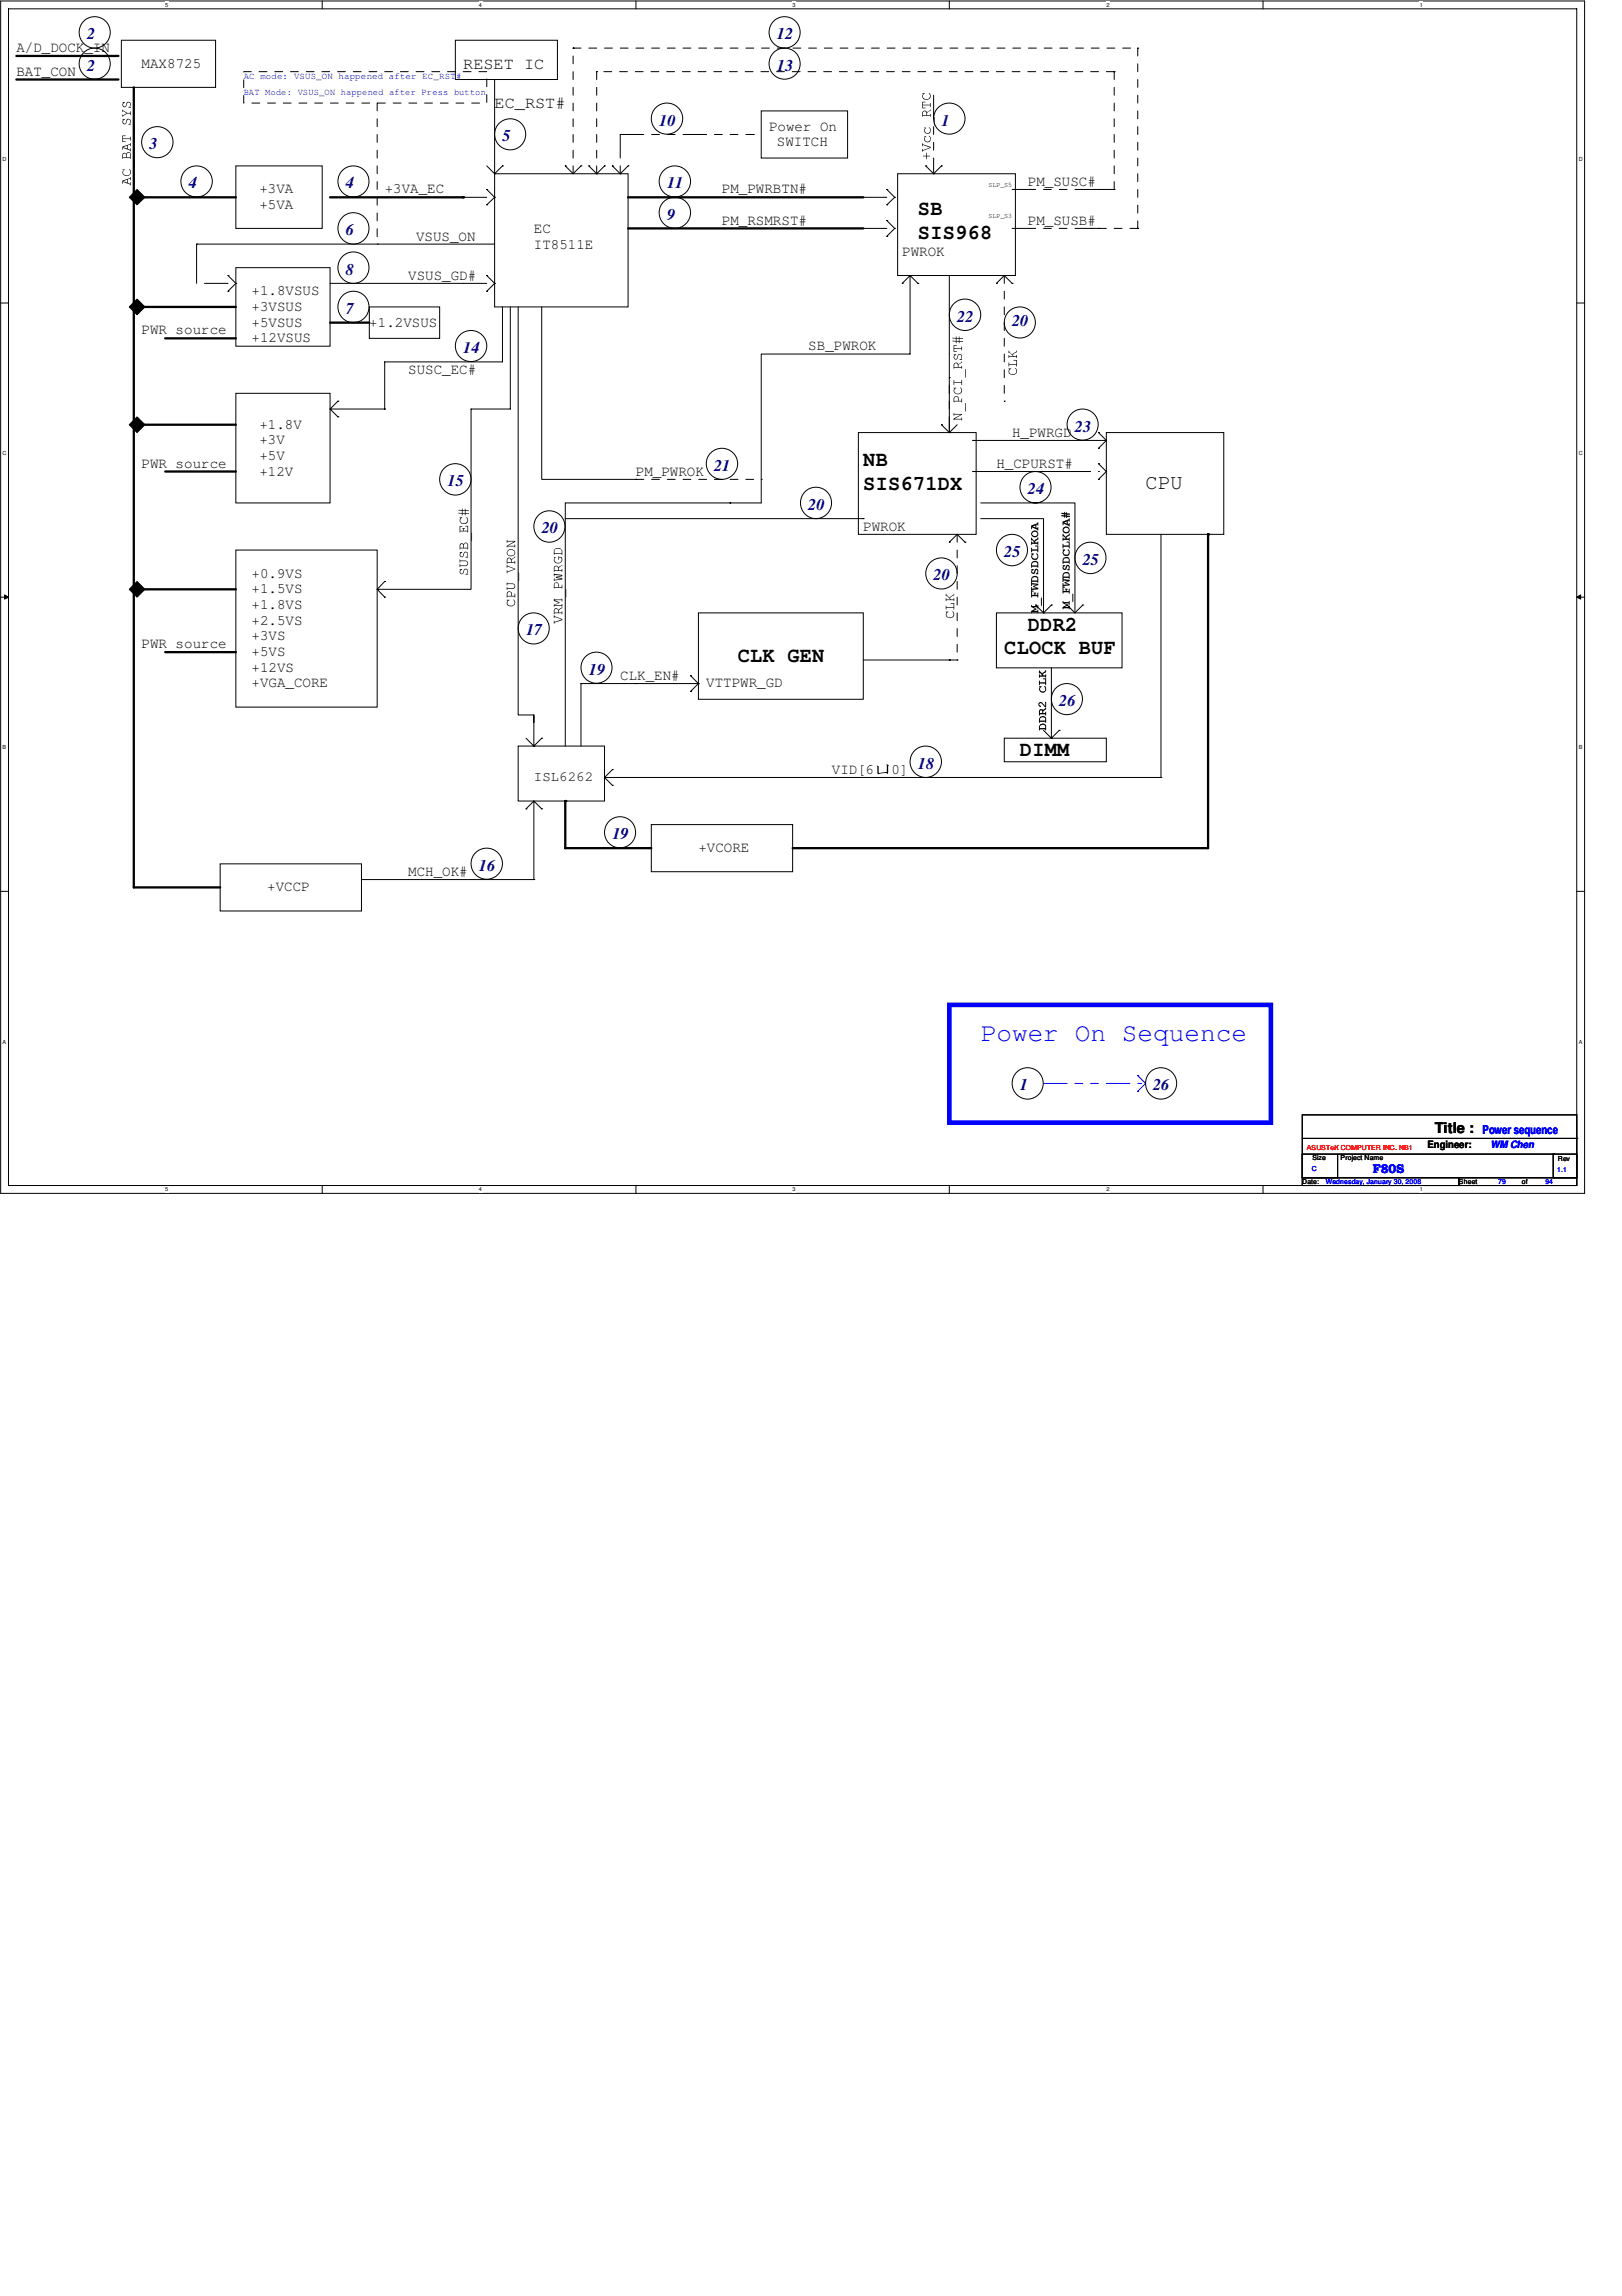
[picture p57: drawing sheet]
<svg xmlns="http://www.w3.org/2000/svg" width="210mm" height="297mm" viewBox="0 0 210 297" stroke-linecap="round" stroke-linejoin="round" font-family="sans-serif">
<defs><g id="words">
<text font-size="3.3" fill="#00f" x="126.9" y="134.7">Power On Sequence</text>
<g font-size="2.7">
<text x="118.8" y="27.8">SB</text>
<text x="118.8" y="30.9">SIS968</text>
<text x="111.7" y="60.2">NB</text>
<text x="111.7" y="63.4">SIS671DX</text>
<text x="148.3" y="63.2">CPU</text>
<text x="133" y="81.6">DDR2</text>
<text x="95.5" y="85.6">CLK GEN</text>
<text x="130" y="84.6">CLOCK BUF</text>
<text x="132" y="97.8">DIMM</text>
</g>
<g font-size="2.1" fill="#000080">
<text x="11.3" y="5.1">2</text>
<text x="100.5" y="5.1">12</text>
<text x="11.3" y="9.1">2</text>
<text x="100.5" y="9.1">13</text>
<text x="85.3" y="16.3">10</text>
<text x="19.3" y="19.3">3</text>
<text x="65" y="18.3">5</text>
<text x="24.4" y="24.4">4</text>
<text x="44.7" y="24.4">4</text>
<text x="86.3" y="24.4">11</text>
<text x="86.3" y="28.4">9</text>
<text x="44.7" y="30.4">6</text>
<text x="44.7" y="35.5">8</text>
<text x="44.7" y="40.6">7</text>
<text x="123.9" y="41.6">22</text>
<text x="59.9" y="45.7">14</text>
<text x="131" y="42.1">20</text>
<text x="139.1" y="55.8">23</text>
<text x="57.9" y="62.9">15</text>
<text x="92.4" y="60.9">21</text>
<text x="104.6" y="66">20</text>
<text x="133" y="63.9">24</text>
<text x="70.1" y="69">20</text>
<text x="120.8" y="75.1">20</text>
<text x="130" y="72.1">25</text>
<text x="140.1" y="73.1">25</text>
<text x="68.1" y="82.2">17</text>
<text x="76.2" y="87.3">19</text>
<text x="137.1" y="91.4">26</text>
<text x="118.8" y="99.4">18</text>
<text x="62" y="112.6">16</text>
<text x="79.2" y="108.6">19</text>
<text x="132" y="141.1">1</text>
<text x="149.2" y="141.1">26</text>
</g>
<g font-size="2.1">
<text x="59.9" y="8.9">RESET IC</text>
<text x="64" y="14">EC_RST#</text>
</g>
<text font-size="2.1" fill="#0000a0" x="121.8" y="16.3">1</text>
<g font-size="1.9">
<text x="2.1" y="6.8">A/D_DOCK_IN</text>
<text x="2.1" y="9.8">BAT_CON</text>
<text x="18.3" y="8.8">MAX8725</text>
<text x="99.5" y="16.9">Power On</text>
<text x="100.5" y="18.9">SWITCH</text>
<text x="33.6" y="27.1">+5VA</text>
<text x="33.6" y="25">+3VA</text>
<text x="49.8" y="25">+3VA_EC</text>
<text x="93.4" y="25">PM_PWRBTN#</text>
<text x="93.4" y="29.1">PM_RSMRST#</text>
<text x="133" y="24">PM_SUSC#</text>
<text x="133" y="29.1">PM_SUSB#</text>
<text x="53.8" y="31.1">VSUS_ON</text>
<text x="69.1" y="30.1">EC</text>
<text x="69.1" y="32.2">IT8511E</text>
<text x="116.8" y="33.1">PWROK</text>
<text x="32.6" y="40.3">+3VSUS</text>
<text x="32.6" y="38.2">+1.8VSUS</text>
<text x="52.8" y="36.2">VSUS_GD#</text>
<text x="18.3" y="43.3">PWR source</text>
<text x="32.6" y="42.3">+5VSUS</text>
<text x="32.6" y="44.3">+12VSUS</text>
<text x="47.8" y="42.3">+1.2VSUS</text>
<text x="104.6" y="45.3">SB_PWROK</text>
<text x="52.8" y="48.3">SUSC_EC#</text>
<text x="33.6" y="55.5">+1.8V</text>
<text x="33.6" y="59.5">+5V</text>
<text x="33.6" y="57.5">+3V</text>
<text x="131" y="56.5">H_PWRGD</text>
<text x="18.3" y="60.5">PWR source</text>
<text x="33.6" y="61.6">+12V</text>
<text x="82.3" y="61.6">PM_PWROK</text>
<text x="128.9" y="60.5">H_CPURST#</text>
<text x="111.7" y="68.7">PWROK</text>
<text x="32.6" y="74.8">+0.9VS</text>
<text x="32.6" y="76.7">+1.5VS</text>
<text x="18.3" y="83.9">PWR source</text>
<text x="32.6" y="80.8">+2.5VS</text>
<text x="32.6" y="78.8">+1.8VS</text>
<text x="32.6" y="82.8">+3VS</text>
<text x="32.6" y="86.9">+12VS</text>
<text x="32.6" y="88.9">+VGA_CORE</text>
<text x="32.6" y="84.9">+5VS</text>
<text x="80.3" y="87.9">CLK_EN#</text>
<text x="91.4" y="88.9">VTTPWR_GD</text>
<text x="107.7" y="100.1">VID[6</text>
<text x="115.4" y="100.1">0]</text>
<text x="52.8" y="113.3">MCH_OK#</text>
<text x="90.4" y="110.2">+VCORE</text>
<text x="34.6" y="115.3">+VCCP</text>
<text x="185.7" y="146.5">Title :</text>
</g>
<text font-size="1.8" x="69.1" y="101">ISL6262</text>
<g font-size="1.6" fill="#00f">
<text x="191.9" y="146.8">Power sequence</text>
<text x="177.7" y="151.8">F80S</text>
</g>
<text font-size="1.3" x="184.7" y="148.5">Engineer:</text>
<text font-size="1.3" fill="#00f" x="192.9" y="148.5">WM Chen</text>
<g font-size="1.2" fill="#00f">
<text x="31.5" y="10.2">AC mode: VSUS_ON happened after EC_RST#</text>
<text x="31.5" y="12.3">BAT Mode: VSUS_ON happened after Press button</text>
</g>
<g font-size=".9">
<text x="127.9" y="28.2">SLP_S3</text>
<text x="127.9" y="24.2">SLP_S5</text>
<text x="168.5" y="153.2">Date:</text>
<text x="169.8" y="150.1">Size</text>
<text x="173.5" y="150.1">Project Name</text>
<text x="188.8" y="153.2">Sheet</text>
<text x="196.9" y="153.2">of</text>
<text x="201.6" y="150.2">Rev</text>
</g>
<text font-size=".9" fill="#f00" x="169.1" y="148.7">ASUSTeK COMPUTER INC. NB1</text>
<g font-size=".9" fill="#00f">
<text x="169.8" y="151.6">C</text>
<text x="171.6" y="153.2">Wednesday, January 30, 2008</text>
<text x="193.9" y="153.2">79</text>
<text x="200" y="153.2">94</text>
<text x="201.5" y="151.6">1.1</text>
</g>
<g font-size=".7">
<text x="21.4" y=".9">5</text>
<text x="62" y=".9">4</text>
<text x="102.6" y=".9">3</text>
<text x="143.2" y=".9">2</text>
<text x="183.7" y=".9">1</text>
<text x=".3" y="20.8">D</text>
<text x="204.3" y="20.8">D</text>
<text x=".3" y="58.9">C</text>
<text x="204.3" y="58.9">C</text>
<text x=".3" y="96.9">B</text>
<text x="204.3" y="96.9">B</text>
<text x=".3" y="135">A</text>
<text x="204.3" y="135">A</text>
<text x="21.4" y="154.1">5</text>
<text x="62" y="154.1">4</text>
<text x="102.6" y="154.1">3</text>
<text x="143.2" y="154.1">2</text>
<text x="183.7" y="154.1">1</text>
</g>
</g></defs>
<path d="M.1 .1h205v154.3h-205zM1.1 1.1h202.9v152.3h-202.9z" fill="none" stroke="#000" stroke-width=".13"/>
<g fill="#fff">
<path d="M21.4 .2h.4v.9h-.4z"/>
<path d="M21.4 153.5h.4v.8h-.4z"/>
</g>
<path d="M41.7 .1v1M41.7 153.4v1" fill="none" stroke="#000" stroke-width=".13"/>
<g fill="#fff">
<path d="M62 .2h.4v.9h-.4z"/>
<path d="M62 153.5h.4v.8h-.4z"/>
</g>
<path d="M82.3 .1v1M82.3 153.4v1" fill="none" stroke="#000" stroke-width=".13"/>
<g fill="#fff">
<path d="M102.5 .2h.5v.9h-.5z"/>
<path d="M102.5 153.5h.5v.8h-.5z"/>
</g>
<path d="M122.9 .1v1M122.9 153.4v1" fill="none" stroke="#000" stroke-width=".13"/>
<g fill="#fff">
<path d="M143.1 .2h.5v.9h-.5z"/>
<path d="M143.1 153.5h.5v.8h-.5z"/>
</g>
<path d="M163.4 .1v1M163.4 153.4v1" fill="none" stroke="#000" stroke-width=".13"/>
<g fill="#fff">
<path d="M183.7 .2h.4v.9h-.4z"/>
<path d="M183.7 153.5h.4v.8h-.4z"/>
<path d="M.3 20.2h.5v.8h-.5z"/>
<path d="M204.3 20.2h.5v.8h-.5z"/>
<path d="M.3 58.2h.5v.9h-.5z"/>
<path d="M204.3 58.2h.5v.9h-.5z"/>
</g>
<path d="M.1 39.2h1M204 39.2h1.1" fill="none" stroke="#000" stroke-width=".13"/>
<g fill="#fff">
<path d="M.3 96.3h.5v.8h-.5z"/>
<path d="M204.3 96.3h.5v.8h-.5z"/>
</g>
<path d="M.1 77.3h1M.6 77l.5 .3-.5 .2zM204 77.3l.6-.3v.5zM204 77.3h1.1" fill="none" stroke="#000" stroke-width=".13"/>
<path d="M.6 77l.5 .3-.5 .2zM204 77.3l.6-.3v.5z" fill="#000"/>
<g fill="#fff">
<path d="M.3 134.3h.5v.9h-.5z"/>
<path d="M204.3 134.3h.5v.9h-.5z"/>
</g>
<path d="M17.7 53.9l1.1 1-1.1 1.1-1-1.1zM.1 115.3h1M204 115.3h1.1M168.5 144.2h35.5v8.2h-35.5zM168.5 149.3h4.6v3.1h-4.6zM168.5 152.4h20.3v1h-20.3zM168.5 147.3h35.5M173.2 149.3h27.8M188.8 152.4h15.2v1h-15.2zM201 149.3h3v3.1h-3zM201 149.3h.1M204 147.3h.1" fill="none" stroke="#000" stroke-width=".13"/>
<path d="M2.1 7.2h13.2" fill="none" stroke="#000" stroke-width=".3"/>
<path d="M80.3 17.4h17.2M97.5 17.4h.1" fill="none" stroke="#000" stroke-width=".13" stroke-dasharray="3 1 1 1 1 1"/>
<path d="M17.7 53.9l1.1 1-1.1 1.1-1-1.1z" fill="#000"/>
<path d="M122.6 129.7h42.2v.3h-.3v.3h-41.4v14.6h41.1v-14.9h.3v.3v-.3h.3v15.5h-42.2z" fill="#00f"/>
<g fill="none" stroke="#000" stroke-width=".13">
<path d="M15.7 5.2h12.2v6.1h-12.2zM58.9 5.2h13.2v5.1h-13.2zM64 10.3v12.2M98.5 14.4h11.2v6h-11.2zM16.7 39.7l1-1 1.1 1-1.1 1zM16.7 25.5l1-1 1.1 1-1.1 1zM25.4 31.6h.1M25.4 31.6v5.1M25.4 31.6h38.6M29.5 37.7h.1M29.5 35.6h.1M29.5 35.6l1 1.1-1 1"/>
<path d="M30.5 21.5h11.2v8h-11.2zM30.5 34.6h12.2v10.2h-12.2zM42.7 36.7h17.2M47.8 39.7h9.1v4.1h-9.1zM63 35.6h.1M63 37.7h.1M63 26.5h.1M63 24.5h.1M63 21.5l1 1M63 35.6l1 1.1-1 1M63 24.5l1 1-1 1M64 22.5h17.3v17.2h-17.3z"/>
<path d="M64 22.5h.1M65 21.5h.1M65 21.5l-1 1M65 39.7v7.1h-15.2v6.1M66 39.7v13.2h-5v23.3h-12.2M67.1 39.7v52.8h2v1M70.1 39.7v22.3h12.2M73.2 21.5h.1M73.2 21.5l1 1 1-1M75.2 21.5h.1M76.2 21.5h.1M76.2 21.5l1 1 1-1"/>
<path d="M78.2 21.5h.1M79.2 21.5h.1M79.2 21.5l1.1 1 1-1M81.3 21.5h.1M114.8 24.5h.1M114.8 28.5h.1M114.8 26.5h.1M114.8 30.6h.1M114.8 24.5l1 1-1 1M114.8 28.5l1 1-1 1.1M116.2 22.5h15.2v13.1h-15.2zM116.8 36.7h.1"/>
<path d="M117.8 35.6v10.2h-19.3v19.3h-25.3v31.4M117.8 35.6l1 1.1M117.8 35.6l-1 1.1M118.8 36.7h.1M119.8 21.5h.1M119.8 21.5l1 1 1-1M121.8 21.5h.1M122.9 35.6v10.2M128.9 36.7h.1M128.9 36.7l1.1-1.1 1 1.1M131 36.7h.1M142.2 24.5h2"/>
<path d="M144.2 24.5h.1M30.5 50.9h12.2v14.2h-12.2zM42.7 52.9l1 1M42.7 52.9h7.1M43.7 51.9h.1M43.7 53.9h.1M43.7 51.9l-1 1M49.8 52.9h.1M111.1 56h15.2v13.1h-15.2zM121.8 54.9h.1M121.8 54.9l1.1 1.1M122.9 48.9h.1"/>
<path d="M122.9 56h.1M122.9 48.9v7.1M123.9 54.9l-1 1.1M125.9 57h.1M125.9 57h17.3M142.2 60h.1M142.2 56h.1M142.2 58h.1M142.2 60l1 1-1 1M142.2 56l1 1M143.2 56h15.2v13.1h-15.2zM143.2 57l-1 1"/>
<path d="M16.7 76.2l1-1 1.1 1-1.1 1.1zM30.5 71.2h18.3v20.3h-18.3zM48.8 76.2l1 1.1M49.8 77.3h.1M49.8 75.2h.1M49.8 75.2l-1 1M73.2 67.1h38.5M82.3 62h.1M90.4 79.3h21.3v11.2h-21.3zM94.4 65.1h.1M111.7 67.1h.1M122.9 70.1h.1"/>
<path d="M122.9 70.1l1-1 1 1M124.9 70.1h.1M125.9 61h.1M125.9 61h12.2M126.9 65.1h12.2v14.2M126.9 67.1h8.1v12.2M128.9 79.3h16.3v7.1h-16.3zM134 78.3h.1M134 78.3l1 1M135 79.3h.1M136.1 78.3h.1M136.1 78.3l-1.1 1"/>
<path d="M138.1 78.3h.1M138.1 78.3l1 1M140.1 78.3h.1M140.1 78.3l-1 1M142.2 62h.1M150.2 69.1v31.5M67.1 96.5h11.1v7.1h-11.1zM68.1 95.5l1 1M69.1 96.5h.1M69.1 92.5v4M70.1 95.5h.1M70.1 95.5l-1 1"/>
<path d="M75.2 88.4h.1M75.2 88.4v8.1M75.2 88.4h15.2M79.2 99.6h.1M79.2 99.6l-1 1M82.3 88.4h.1M89.4 89.5h.1M89.4 87.4h.1M89.4 87.4l1 1M90.4 88.4h.1M90.4 88.4l-1 1.1M111.7 85.4h12.2"/>
<path d="M122.9 85.4h.1M130 95.5h13.2v3.1h-13.2zM135 94.5l1.1 1M136.1 95.5h.1M136.1 86.4v9.1M137.1 94.5h.1M137.1 94.5l-1 1M28.5 111.8h18.3v6.1h-18.3zM46.8 113.8h22.3M68.1 104.6h.1M69.1 113.8h.1M69.1 103.6v10.2"/>
<path d="M69.1 103.6l1 1M69.1 103.6l-1 1M70.1 104.6h.1M78.2 100.6h72M78.2 100.6l1 1M79.2 101.6h.1M84.3 106.7h18.3v6.1h-18.3zM150.2 100.6h.1"/>
<circle cx="12.2" cy="4.2" r="2.03"/>
<circle cx="12.2" cy="8.2" r="2.02"/>
<circle cx="20.4" cy="18.4" r="2.03"/>
<circle cx="66" cy="17.4" r="2.01"/>
<circle cx="86.3" cy="15.3" r="2.03"/>
<circle cx="101.5" cy="4.2" r="2.03"/>
<circle cx="101.5" cy="8.2" r="2.02"/>
<circle cx="122.9" cy="15.3" r="2.03"/>
<circle cx="25.4" cy="23.5" r="2.03"/>
<circle cx="45.7" cy="34.6" r="2.03"/>
<circle cx="45.7" cy="29.5" r="2.03"/>
<circle cx="45.7" cy="39.7" r="2.03"/>
<circle cx="45.7" cy="23.5" r="2.02"/>
<circle cx="87.3" cy="27.5" r="2.03"/>
<circle cx="87.3" cy="23.5" r="2.03"/>
<circle cx="61" cy="44.8" r="2.03"/>
<circle cx="124.9" cy="40.7" r="2.04"/>
<circle cx="132" cy="41.7" r="2.01"/>
<circle cx="140.1" cy="54.9" r="2.02"/>
<circle cx="58.9" cy="62" r="2.04"/>
<circle cx="71.1" cy="68.1" r="2.03"/>
<circle cx="93.4" cy="60" r="2.02"/>
<circle cx="105.6" cy="65.1" r="2.03"/>
<circle cx="121.8" cy="74.2" r="2.03"/>
<circle cx="130.9" cy="71.2" r="2.02"/>
<circle cx="134" cy="63" r="2.03"/>
<circle cx="141.1" cy="72.2" r="2.03"/>
<circle cx="69.1" cy="81.3" r="2.02"/>
<circle cx="77.2" cy="86.4" r="2.02"/>
<circle cx="119.8" cy="98.5" r="2.04"/>
<circle cx="138.1" cy="90.4" r="2.02"/>
<circle cx="63" cy="111.7" r="2.03"/>
<circle cx="80.2" cy="107.7" r="2.02"/>
<circle cx="133" cy="140.2" r="2.03"/>
<circle cx="150.2" cy="140.2" r="2.03"/>
</g>
<g fill="none" stroke="#000" stroke-width=".3">
<path d="M2.1 10.3h13.2M17.3 11.3v103.5h11.2M17.3 25.5h13.2M18.3 39.7h12.2M42.7 25.5h17.2M59.9 25.5h.1M81.3 25.5h30.4M81.3 29.5h30.4M18.3 54.9h12.2M21.4 43.8h9.1M42.7 41.7h5.1M18.3 76.2h12.2"/>
<path d="M21.4 61h9.1M156.3 69.1h.1M156.3 69.1v40.6h-53.7M21.4 84.4h9.1M73.2 103.6h.1M73.2 103.6v6.1h11.1"/>
</g>
<path d="M147.2 139.1h.1M147.2 139.1l1.1 1.1-1.1 1M147.2 141.2h.1" fill="none" stroke="#00f" stroke-width=".13"/>
<g fill="none" stroke="#000" stroke-width=".13" stroke-dasharray="3 1 1 1 1 1">
<path d="M80.3 17.4v5.1M120.8 12.3v10.2M26.5 36.7h4M30.5 36.7h.1M59.9 36.7h4.1M59.9 25.5h4.1M64 36.7h.1M64 25.5h.1M80.3 22.5h.1M111.7 25.5h4.1M111.7 29.5h4.1M115.8 25.5h.1"/>
<path d="M115.8 29.5h.1M120.8 22.5h.1M131 24.5h11.2M131 29.5h11.2M142.2 24.5h.1M142.2 29.5h.1M122.9 45.8v10.2M122.9 56h.1M138.1 61h4.1M142.2 61h.1"/>
</g>
<g fill="#000">
<path d="M15.9 15.4h.3a.26 .26 0 0 0-.3 .3 .26 .26 0 0 0 .3 .3l.1-.2a.34 .34 0 0 1 .4-.4 .34 .34 0 0 1 .2 .5l-.1 .1h.1v.1h-.3a.31 .31 0 0 0 .3-.4 .31 .31 0 0 0-.3-.2h-.1a.52 .52 0 0 1-.5 .6l-.1-.1a.36 .36 0 0 1 .1-.5zM15.9 13.2h.3a.26 .26 0 0 0-.3 .3 .26 .26 0 0 0 .3 .3l.1-.1a.36 .36 0 0 1 .2-.5 .36 .36 0 0 1 .5 .2 .36 .36 0 0 1-.2 .4h.1v.1h-.3a.29 .29 0 0 0 .3-.4 .29 .29 0 0 0-.4-.2l-.1 .2a.3 .3 0 0 1-.5 .3 .3 .3 0 0 1 .1-.5zM15.8 17.5h.5v.1h-.4v.3h.9l.1-.2v.5l-.1-.2h-.9v.3h.4v.1h-.5zM15.8 14.2h.1v.1l.6 .3h.3l.1-.2v.5l-.1-.2h-.3l-.6 .4v-.3v.1l.5-.3-.5-.2v.1zM17.4 16.3v-.1v1.1zM119.3 12.1h.4a.4 .4 0 0 0-.2 .5 .4 .4 0 0 0 .5 .2 .45 .45 0 0 0 .3-.3 .45 .45 0 0 0-.1-.5 .48 .48 0 0 1 .2 .7 .48 .48 0 0 1-.6 .2 .44 .44 0 0 1-.4-.3 .44 .44 0 0 1 .1-.5zM119.3 18.5h.1v.2l1 .3v.1l-1 .4v.1l-.1-.3h.1v.1l1-.3-1-.3v.1zM119.3 13.2h.5v.1h-.4v.2h1v-.1v-.1v.5v-.2h-1v.3h.4v.1h-.5zM119.6 17.6l.2 .1a.36 .36 0 0 0-.1 .5 .36 .36 0 0 0 .6 0 .36 .36 0 0 0 0-.5l-.1-.1a.43 .43 0 0 1 .2 .6 .43 .43 0 0 1-.6 .1 .43 .43 0 0 1-.1-.6zM119.6 16.5l.2 .1a.36 .36 0 0 0-.1 .5 .36 .36 0 0 0 .6 0 .36 .36 0 0 0 0-.5l-.1-.1a.43 .43 0 0 1 .2 .6 .43 .43 0 0 1-.6 .1 .43 .43 0 0 1-.1-.6zM119.4 20.2h.4l.1-.4v.4h.5h-.5v.4l-.1-.4h-.3zM120.9 15.2v1.1v-.1z"/>
<path d="M15.9 21.9h.3a.43 .43 0 0 0-.2 .6 .43 .43 0 0 0 .6 .2 .45 .45 0 0 0 .1-.8 .52 .52 0 0 1 0 .8 .52 .52 0 0 1-.8-.2 .33 .33 0 0 1 .1-.5zM17.4 20.6v1.1zM123.4 50.2h.3a.44 .44 0 0 0-.1 .6 .44 .44 0 0 0 .7 0 .44 .44 0 0 0 0-.6l-.1-.1a.49 .49 0 0 1 .3 .7 .49 .49 0 0 1-.7 .2l-.3-.2a.42 .42 0 0 1 0-.6zM123.4 45.9l.3-.1v.1a.24 .24 0 0 0-.3 .3 .25 .25 0 0 0 .5 .1 .36 .36 0 0 1 .1-.5 .36 .36 0 0 1 .5 .2 .36 .36 0 0 1-.1 .5h.1v.1l-.3-.1a.28 .28 0 0 0 .2-.3 .28 .28 0 0 0-.4-.2 .46 .46 0 0 1-.4 .5l-.1-.1a.36 .36 0 0 1 0-.5zM123.4 53.4h.1v.2h1l-1 .6h.9v-.2h.1v.4l-.1-.1h-.9l-.1 .1v-.3l1-.5h-.9l-.1 .2zM123.4 49.2l.1-.1v.3h.9v-.2l.1-.1v.7h-.1v-.3h-.9l-.1 .3zM123.4 44.7h.4h-.3v.3h.9v-.1l.1-.1v.5h-.1v-.2h-.9v.3h.3v.1h-.4zM124.9 52.2h.1v1.1zM124.9 47.8h.1v1.1l-.1-.1zM130.5 47.7h.4a.42 .42 0 0 0-.2 .6 .42 .42 0 0 0 .6 .1 .49 .49 0 0 0 .1-.8 .52 .52 0 0 1 0 .8 .52 .52 0 0 1-.8 0l-.1-.4 .1-.2h-.1zM130.5 46.9h.1v.2h.9v-.4h-.4v-.1h.5v.8h-.1v-.2h-.9v.2h-.1zM130.5 45.4l.5 .5 .1-.2 .4-.2 .1-.2v.3l-.4 .2-.1 .2 .1 .1h.3v-.2h.1v.4h-.1v-.1h-.9v.1h-.1v-.4h.1v.2h.5l-.5-.5v.1h-.1z"/>
<path d="M59.5 73.6h.3v.1a.23 .23 0 0 0-.2 .3 .23 .23 0 0 0 .3 .1 .37 .37 0 0 1 .2-.5 .37 .37 0 0 1 .5 .2 .37 .37 0 0 1-.1 .5h.1h-.4a.3 .3 0 0 0 .3-.3 .3 .3 0 0 0-.3-.3h-.1a.46 .46 0 0 1-.4 .6l-.1-.1a.36 .36 0 0 1 0-.5zM59.5 71.4h.3v.1a.23 .23 0 0 0-.2 .3 .23 .23 0 0 0 .3 .1 .37 .37 0 0 1 .2-.5 .37 .37 0 0 1 .5 .2 .37 .37 0 0 1-.1 .5h.1h-.4a.3 .3 0 0 0 .3-.3 .3 .3 0 0 0-.3-.3h-.1a.46 .46 0 0 1-.4 .6l-.1-.1a.36 .36 0 0 1 0-.5zM59.5 66.9l.3 .1a.39 .39 0 0 0-.2 .5 .39 .39 0 0 0 .5 .2 .43 .43 0 0 0 .4-.3 .43 .43 0 0 0-.2-.5 .49 .49 0 0 1 .2 .7 .49 .49 0 0 1-.7 .2l-.2-.2a.41 .41 0 0 1 0-.6h-.1zM59.5 72.4h.1v.1h.6a.36 .36 0 0 1 .4 .4 .36 .36 0 0 1-.4 .3h-.6v.2h-.1v-.4h.1v.2h.6a.28 .28 0 0 0 .3-.3 .28 .28 0 0 0-.3-.3h-.6v.2h-.1zM59.5 68.1h.3l-.2 .1v.5h.3v-.4h.3v.1h-.2v.3h.5v-.6h-.3l.4-.1v.9h-.1v-.2h-.9v.2h-.1zM61 68.9h.1v1.1h-.1zM65.6 77.6h.3a.42 .42 0 0 0-.2 .6 .42 .42 0 0 0 .6 .1 .51 .51 0 0 0 .1-.7 .53 .53 0 0 1 .1 .7 .53 .53 0 0 1-.8 0l-.1-.3 .1-.3h-.1zM65.6 75.4h.1v.1h.6a.36 .36 0 0 1 .4 .3 .36 .36 0 0 1-.4 .4h-.6v.1h-.1v-.4h.1v.2h.6a.28 .28 0 0 0 .3-.3 .28 .28 0 0 0-.3-.2h-.6v.1h-.1zM65.6 73.1h.1v.1l1 .4v.1l-1 .3v.2h-.1v-.4h.1v.2l.9-.4-.9-.3v.1h-.1zM65.6 69.8h.1v.2h1v.1l-1 .5h.9v-.2h.1v.4h-.1v-.1h-.9v.1h-.1v-.2l.9-.5h-.8v.1h-.1zM67.1 74.1h.1v1.1h-.1zM71.7 79.6l.1 .1 1 .4v.1l-1 .4v.1h-.1v-.4l.1 .2 .9-.4-.9-.3v.2h-.1z"/>
<path d="M71.7 77.4l.1 .2h.9v-.2l.1 .4h-.1v-.2h-.9l.6 .3-.6 .4h.9v-.2l.1 .4h-.1v-.1h-.9v.1h-.1v-.3l.6-.2-.6-.3zM71.7 74.2l1.1 .2v.1l-.7 .2 .7 .1v.2l-1 .1-.1 .1v-.4h.1v.2l.9-.1-.8-.1v-.2l.8-.1-.9-.1-.1 .2zM71.7 72.1h.2a.45 .45 0 0 0 0 .6 .45 .45 0 0 0 .6 .1 .45 .45 0 0 0 .1-.7h-.3v.3v-.4l.3 .1a.53 .53 0 0 1-.3 .8 .53 .53 0 0 1-.5-.8zM73.2 76.2h.1v1.1h-.1zM122.4 79.1h.3a.42 .42 0 0 0-.2 .6 .42 .42 0 0 0 .6 .2 .52 .52 0 0 0 .1-.8 .49 .49 0 0 1 .2 .7 .49 .49 0 0 1-.6 .1l-.3-.1a.42 .42 0 0 1 0-.6zM122.4 78.4h.1v.2h.9v-.5h-.3l-.1-.1h.5v.9l-.1-.1v-.1h-.9l-.1 .2zM122.4 76.9l.1-.1 .4 .5 .6-.5v.2l-.4 .2-.2 .2 .2 .2h.3l.1-.2v.4l-.1-.2h-.9v.2l-.1-.1v-.3l.1 .2h.5l-.5-.6v.1h-.1zM133.5 71.6h.3a.33 .33 0 0 0-.2 .4 .33 .33 0 0 0 .3 .3 .31 .31 0 0 0 .3-.3 .31 .31 0 0 0-.1-.3v-.1a.23 .23 0 0 1 .3 .1 .23 .23 0 0 1 0 .3 .46 .46 0 0 1-.6 .4 .46 .46 0 0 1-.3-.6l-.1-.1zM133.4 70.9h.2v.2h.6v-.4h-.3v-.1h.5v.9l-.2-.1v-.2h-.6v.3h-.1zM133.4 69.6h.2v.1l.3 .3 .5-.5v.3l-.5 .3 .3 .1 .2-.1v.4l-.2-.1h-.6v.1h-.1v-.4h.1v.1h.3l-.3-.4v.1h-.2zM133.4 76.4l.4 .1h-.2v.5h.3v-.2h-.2l.1-.1h.3l-.1 .3h.2v-.3h.2v.6h-.2v-.2h-.6v.2h-.1zM133.4 78.3h.2v.1h.6l.2-.1v.4h-.2v-.1h-.4l.4 .2-.4 .2h.4v-.1h.2v.4l-.2-.1h-.6v.1h-.2v-.3l.5-.2-.5-.3z"/>
<path d="M133.4 75.4l1 .1v.2l-.5 .2 .5 .2v.1l-.8 .1v.2h-.1l-.1-.5 .2-.1v.3l.6-.1-.5-.2v-.1l.5-.2h-.6v.2h-.1zM133.5 73.7l.2-.1 .1 .1a.16 .16 0 0 0-.2 .1 .16 .16 0 0 0 .1 .2 .16 .16 0 0 0 .2-.1 .26 .26 0 0 1 .1-.3 .26 .26 0 0 1 .4 .2v.2l-.1 .1 .1 .2h-.3l-.1-.1a.24 .24 0 0 0 .2-.2 .24 .24 0 0 0-.1-.3l-.1 .1a.3 .3 0 0 1-.2 .4 .3 .3 0 0 1-.3-.3zM134.8 77.3v1.1l-.1-.1zM137.6 71.1h.2a.44 .44 0 0 0 0 .6 .34 .34 0 0 0 .4-.1 .34 .34 0 0 0-.1-.4l.1-.1a.23 .23 0 0 1 .2 .1 .23 .23 0 0 1 0 .3 .46 .46 0 0 1-.5 .4 .46 .46 0 0 1-.3-.7h-.1zM137.5 70.4h.1v.2h.7v-.4h-.3v-.1h.4v.9l-.1-.1v-.2h-.7v.3h-.1zM137.5 69.1l.1-.1v.2l.3 .3 .5-.5v.3l-.4 .3 .3 .1 .1-.1v.4l-.1-.2h-.7v.2h-.1v-.4h.1v.1h.3l-.3-.4v.1h-.1zM137.5 75.9h.3l-.2 .1v.5h.3l-.1-.3h.3l-.1 .3h.3v-.3h.1v.6h-.1v-.2h-.7v.2h-.1zM137.5 77.8h.1v.1h.7l.1-.1v.4h-.1v-.1h-.5l.4 .2-.4 .2h.5v-.1h.1v.4l-.1-.1h-.7v.1h-.1v-.3l.5-.2-.5-.3zM137.5 74.8l.9 .2v.2l-.5 .2 .5 .2v.1l-.8 .1v.1h-.1v-.4l.1-.1v.2h.6l-.4-.2v-.1l.4-.1-.6-.1v.2h-.1zM137.5 73.2l.3-.1v.1a.16 .16 0 0 0-.2 .2 .16 .16 0 0 0 .3 .1 .3 .3 0 0 1 .1-.4 .3 .3 0 0 1 .4 .1 .3 .3 0 0 1-.1 .4l.1 .1v.1h-.3v-.1a.24 .24 0 0 0 .2-.2 .24 .24 0 0 0-.2-.3v.1a.3 .3 0 0 1-.3 .4 .3 .3 0 0 1-.3-.3l.1-.2zM138.8 76.8h.1v1.1l-.1-.1zM113.5 99.1h.2v.9h.1l1-.1v-.9l-.1-.1 .3 .1-.1 1.1-.2-.1-.8 .1a.21 .21 0 0 1-.2 .1 .21 .21 0 0 1-.2-.2v-.7z"/>
<path d="M134.5 88.8h.3v.1a.33 .33 0 0 0-.1 .5 .33 .33 0 0 0 .5 0 .33 .33 0 0 0-.1-.5v-.1a.47 .47 0 0 1 .2 .6 .47 .47 0 0 1-.7 .2 .47 .47 0 0 1-.1-.7zM134.5 88.1h.1v.2h.7v-.4h-.3v-.1h.4v.8h-.1v-.2h-.7v.2h-.1zM134.4 91a.36 .36 0 0 1 .4-.2 .36 .36 0 0 1 .2 .3l.3 .3-.1-.5 .2-.1v.7h-.1l-.5-.5a.17 .17 0 0 0-.3 .1 .17 .17 0 0 0 .2 .2v.1a.2 .2 0 0 1-.2 0 .2 .2 0 0 1-.1-.2zM134.5 86.8l.1-.1 .3 .4 .5-.4v.3l-.4 .2v.2h.3l.1-.2v.5l-.1-.2h-.7v.2h-.1v-.5h.1v.2h.3l-.3-.4v.1h-.1z"/>
<path d="M15.8 19l.1 .4v-.3l.9 .4 .1 .1v-.4l-.1 .2-.2-.1v-.5l.2-.1 .1 .2v-.4l-.1 .1zM15.9 19l.6-.2v.4z"/>
<path d="M119.5 14.4l-.2 .2 .1 .5v-.1h1v.1v-.4v.2h-.4v-.3l.4-.3v-.1a.33 .33 0 0 1-.3 .3 .33 .33 0 0 1-.3-.2zM119.6 14.4l.2 .1 .1 .4h-.5v-.4z"/>
<path d="M15.8 23.4l.1 .4v-.3l.9 .4 .1 .1v-.4l-.1 .2-.2-.1v-.5l.2-.1 .1 .2v-.4l-.1 .1zM15.9 23.5l.6-.3v.4z"/>
<path d="M15.9 19.9l-.1 .2 .1 .5v-.2h.9l.1 .2v-.6a.3 .3 0 0 0-.2-.3 .3 .3 0 0 0-.4 .2 .27 .27 0 0 0-.4 0zM16 19.9a.18 .18 0 0 1 .2 0 .18 .18 0 0 1 .1 .2v.3h-.4zM16.5 19.8a.21 .21 0 0 1 .2 0 .21 .21 0 0 1 .1 .2v.4h-.4z"/>
<path d="M123.2 43.7l.5 .1v.3h-.5l.5 .1v.2l.1-.2h.3v.2l.1-.2h.4l-.4-.1v-.3h.4l-.4-.1v-.2l-.1 .2h-.3v-.2l-.1 .2zM123.8 43.8h.3v.3h-.3z"/>
<path d="M123.5 47l-.1 .2v.5l.1-.1h.9l.1 .1v-.4l-.1 .2h-.4l.1-.4 .4-.2v-.1l-.5 .4-.2-.3zM123.6 47l.3 .1 .1 .4h-.5v-.4z"/>
<path d="M123.5 51.4l-.1 .2v.5l.1-.2h.9l.1 .2v-.5h-.1v.3h-.3v-.3a.32 .32 0 0 0-.2-.3 .32 .32 0 0 0-.4 .1zM123.6 51.4a.25 .25 0 0 1 .3-.1 .25 .25 0 0 1 .1 .3v.3h-.5z"/>
<path d="M59.3 66l.5 .1v.3h-.5l.5 .1v.2h.1v-.2h.3v.2v-.2h.5v-.1h-.5v-.3h.5l-.5-.1v-.2v.2h-.3l-.1-.2v.2zM59.9 66.1h.3v.3h-.3z"/>
<path d="M59.6 70.4l-.1 .7h.1v-.1h.9v.1h.1v-.6a.3 .3 0 0 0-.3-.3 .3 .3 0 0 0-.3 .2l-.2-.1zM59.7 70.4h.2v.5h-.3v-.3zM60.2 70.3a.23 .23 0 0 1 .3 .2v.4h-.5v-.4z"/>
<path d="M65.7 71.2a.49 .49 0 0 0 .4 .8 .49 .49 0 0 0 .4-.8l-.4-.2zM65.8 71.2a.41 .41 0 0 1 .6 0 .41 .41 0 0 1-.1 .7 .4 .4 0 0 1-.5-.1 .4 .4 0 0 1 0-.6z"/>
<path d="M65.7 72.2l-.1 .7h.1v-.1h.9v.1h.1v-.3h-.1v.1h-.4v-.2l.5-.4v-.1l-.5 .4-.2-.2zM65.7 72.3a.24 .24 0 0 1 .3 0 .24 .24 0 0 1 .1 .3v.1h-.4z"/>
<path d="M65.7 76.6l-.1 .7h.1v-.1h.9v.1h.1v-.5h-.1v.3h-.3a.4 .4 0 0 0-.1-.5 .4 .4 0 0 0-.5 0zM65.8 76.6h.3l.1 .5h-.5v-.4z"/>
<path d="M71.8 78.8l-.1 .7h.1v-.2h.9v.2h.1l-.1-.4v.1h-.4v-.2l.5-.3-.1-.2-.4 .4-.3-.2zM71.8 78.8a.24 .24 0 0 1 .3 0 .24 .24 0 0 1 .1 .3v.1h-.4z"/>
<path d="M71.8 73.3l-.1 .2v.5l.1-.1h.9v.1h.1v-.4h-.1v.2h-.4a.69 .69 0 0 1 .5-.7h-.1v.1l-.4 .2-.2-.2zM71.8 73.3a.24 .24 0 0 1 .3 0 .24 .24 0 0 1 .1 .3v.2h-.4z"/>
<path d="M71.8 75.4l-.1 .3v.5l.1-.2h.9v.2l.1-.6h-.1v.3h-.4v-.3a.35 .35 0 0 0-.2-.2 .35 .35 0 0 0-.3 0zM71.8 75.5a.27 .27 0 0 1 .3-.1 .27 .27 0 0 1 .2 .3v.2h-.5z"/>
<path d="M71.7 71.1v.7l.1-.1h.9v.1l.1-.5a.62 .62 0 0 0-1.1-.2zM71.8 71.2a.62 .62 0 0 1 .9 0v.4h-.9z"/>
<path d="M133.5 69.1a.45 .45 0 0 0 .9 0 .45 .45 0 0 0-.9 0zM133.6 69.1a.32 .32 0 0 1 .6 0 .32 .32 0 0 1-.6 0z"/>
<path d="M133.6 74.6l-.2 .3 .1 .5h.1v-.1h.6l.2 .1v-.5a.46 .46 0 0 0-.3-.4 .46 .46 0 0 0-.5 .1zM133.6 74.8l.1-.1a.35 .35 0 0 1 .4 0 .35 .35 0 0 1 .1 .4h-.6z"/>
<path d="M133.6 72.7l-.2 .3 .1 .4h.1v-.1h.6l.2 .1v-.4a.46 .46 0 0 0-.3-.4 .46 .46 0 0 0-.5 .1zM133.6 72.9l.1-.1a.35 .35 0 0 1 .4 0 .35 .35 0 0 1 .1 .4h-.6z"/>
<path d="M133.4 68l.1 .5h.1v-.3l.8 .4v-.4l-.2 .1h-.1v-.4h.1l.2 .1v-.4zM133.6 68.1l.4-.1v.2z"/>
<path d="M137.4 66.3v.2h.3v.2l-.3-.1v.2h.3l.1 .2v-.2h.2v.2h.1v-.1h.4l-.1-.2h-.3v-.1h.4v-.1l-.4-.1-.1-.1v.1h-.2v-.2l-.1 .2zM137.8 66.5h.2v.2h-.2z"/>
<path d="M137.5 68.6a.46 .46 0 0 0 .9 0 .46 .46 0 0 0-.9 0zM137.6 68.5a.35 .35 0 0 1 .7 0 .35 .35 0 0 1-.7 0z"/>
<path d="M137.7 74.1l-.2 .3v.5h.1v-.1h.7l.1 .1v-.5a.46 .46 0 0 0-.3-.4 .46 .46 0 0 0-.4 .1zM137.7 74.3v-.1a.35 .35 0 0 1 .5 0 .35 .35 0 0 1 .1 .4h-.7z"/>
<path d="M137.7 72.2l-.2 .3v.4h.1v-.1h.7l.1 .1v-.4a.46 .46 0 0 0-.3-.4 .46 .46 0 0 0-.4 .1zM137.7 72.3a.35 .35 0 0 1 .5-.1 .35 .35 0 0 1 .1 .4h-.7z"/>
<path d="M137.5 67.5v.4h.1v-.2l.8 .4v-.4l-.1 .1h-.1v-.4h.1l.1 .1v-.4zM137.7 67.6l.3-.1v.2z"/>
<path d="M134.5 91.8v.3v.5h.1v-.2h.7v.2h.1v-.5h-.1v.1h-.3a.45 .45 0 0 1 .4-.4v-.2h-.1a.33 .33 0 0 1-.6 .1zM134.6 91.9a.15 .15 0 0 1 .2 0 .15 .15 0 0 1 .1 .2v.1h-.3z"/>
<path d="M134.6 93.7l-.1 .3v.5h.1v-.1h.7l.1 .1v-.4a.46 .46 0 0 0-.3-.5 .46 .46 0 0 0-.5 .1zM134.6 93.9a.36 .36 0 0 1 .5-.1 .36 .36 0 0 1 .2 .4h-.7z"/>
<path d="M134.6 92.8l-.1 .2v.5h.1v-.1h.7l.1 .1v-.4a.46 .46 0 0 0-.3-.4 .46 .46 0 0 0-.5 .1zM134.6 92.9a.36 .36 0 0 1 .5-.1 .36 .36 0 0 1 .2 .4h-.7z"/>
</g>
<path d="M16.7 39.7l1-1 1.1 1-1.1 1zM16.7 25.5l1-1 1.1 1-1.1 1zM16.7 76.2l1-1 1.1 1-1.1 1.1z" fill="#000"/>
<g fill="none" stroke="#000" stroke-width=".13" stroke-dasharray="1 1 1 1 1 1 1 1">
<path d="M31.5 9.3h31.5v4h-31.5zM48.8 13.3v18.3M74.2 6.2h.1M74.2 6.2h73M77.2 9.3h.1M77.2 9.3v13.2M144.2 9.3h.1M144.2 9.3h-67M147.2 6.2h.1M147.2 6.2v23.3M48.8 31.6h.1M74.2 22.5v-16.3"/>
<path d="M77.2 22.5h.1M130 35.6v16.3M141.1 29.5h.1M144.2 24.5v-15.2M147.2 29.5h.1M147.2 29.5h-6.1M130 51.9h.1M82.3 62h16.2M98.5 62h.1M123.9 69.1v16.3M123.9 85.4h.1"/>
</g>
<path d="M135 140.2h12.6M147.6 140.2h.1" fill="none" stroke="#00f" stroke-width=".13" stroke-dasharray="3 1 1 1 1 1"/>
<use href="#words"/>
</svg>
